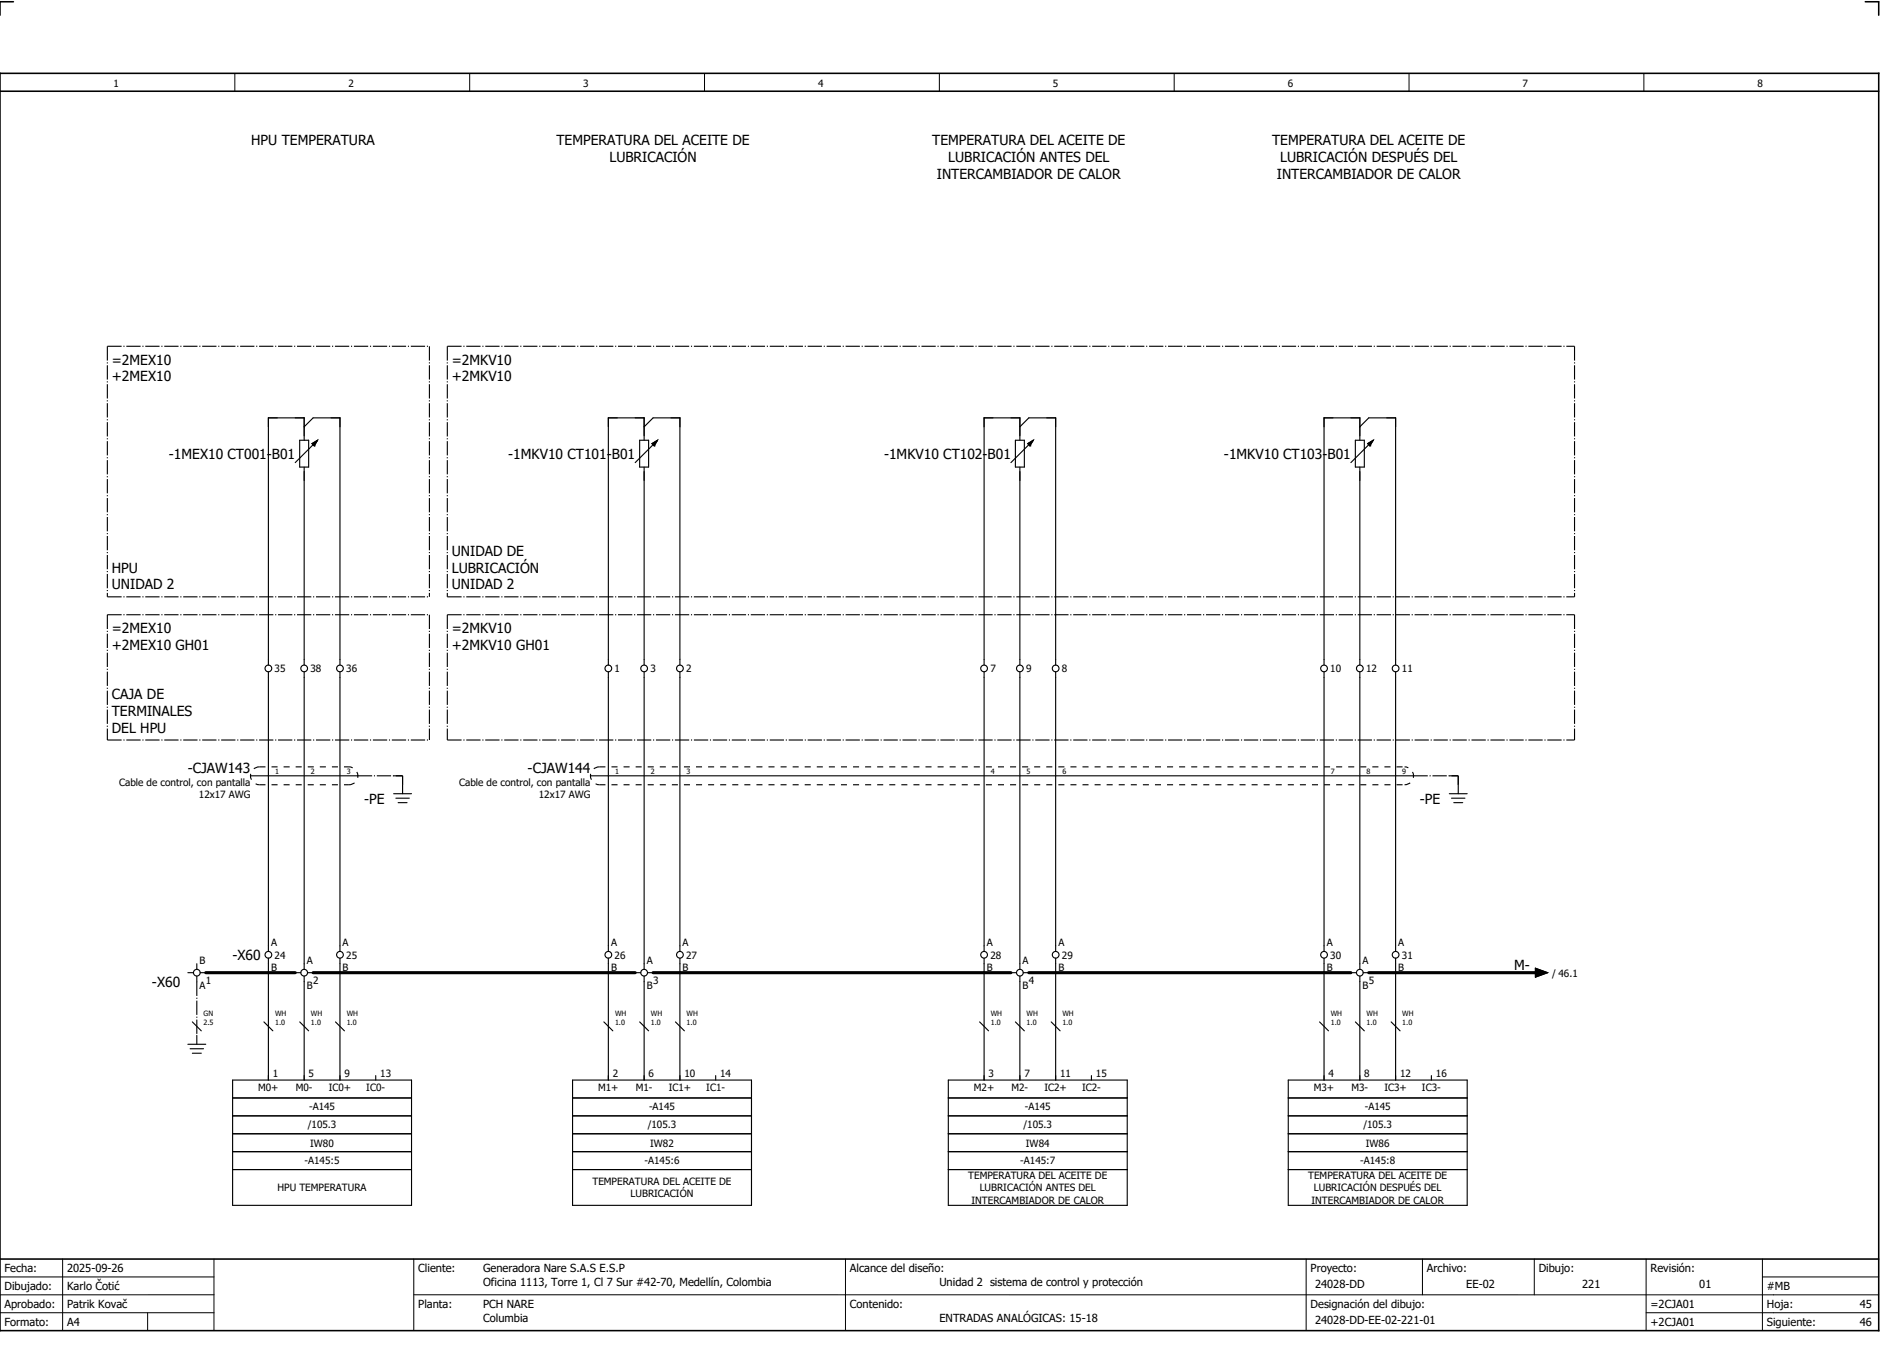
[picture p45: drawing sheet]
<svg xmlns="http://www.w3.org/2000/svg" width="421mm" height="301mm" viewBox="0 0 421 301" stroke-linecap="round" stroke-linejoin="round" font-family="sans-serif">
<defs><g id="words">
<g font-size="3.1">
<text x="56.2" y="32.5">HPU TEMPERATURA</text>
<text x="124.4" y="32.5">TEMPERATURA DEL ACEITE DE</text>
<text x="208.4" y="32.5">TEMPERATURA DEL ACEITE DE</text>
<text x="284.4" y="32.5">TEMPERATURA DEL ACEITE DE</text>
<text x="136.2" y="36.3">LUBRICACIÓN</text>
<text x="209.4" y="40">INTERCAMBIADOR DE CALOR</text>
<text x="212" y="36.3">LUBRICACIÓN ANTES DEL</text>
<text x="285.4" y="40">INTERCAMBIADOR DE CALOR</text>
<text x="286.2" y="36.3">LUBRICACIÓN DESPUÉS DEL</text>
<text x="25" y="81.5">=2MEX10</text>
<text x="101" y="81.5">=2MKV10</text>
<text x="25" y="85.3">+2MEX10</text>
<text x="101" y="85.3">+2MKV10</text>
<text x="37.8" y="102.6">-1MEX10 CT001-B01</text>
<text x="113.6" y="102.6">-1MKV10 CT101-B01</text>
<text x="197.6" y="102.6">-1MKV10 CT102-B01</text>
<text x="273.6" y="102.6">-1MKV10 CT103-B01</text>
<text x="101" y="124.3">UNIDAD DE</text>
<text x="25" y="128">HPU</text>
<text x="25" y="131.8">UNIDAD 2</text>
<text x="101" y="128">LUBRICACIÓN</text>
<text x="101" y="131.8">UNIDAD 2</text>
<text x="25" y="141.5">=2MEX10</text>
<text x="101" y="141.5">=2MKV10</text>
<text x="25" y="145.3">+2MEX10 GH01</text>
<text x="101" y="145.3">+2MKV10 GH01</text>
<text x="25" y="156.3">CAJA DE</text>
<text x="25" y="160">TERMINALES</text>
<text x="25" y="163.8">DEL HPU</text>
<text x="42" y="172.8">-CJAW143</text>
<text x="118" y="172.8">-CJAW144</text>
<text x="81.4" y="179.6">-PE</text>
<text x="317.4" y="179.6">-PE</text>
<text x="52" y="214.6">-X60</text>
<text x="34" y="220.7">-X60</text>
<text x="338.5" y="216.8">M-</text>
</g>
<g font-size="2.5">
<text x="1" y="284.4">Fecha:</text>
<text x="15" y="284.4">2025-09-26</text>
<text x="93.5" y="284.4">Cliente:</text>
<text x="108" y="284.4">Generadora Nare S.A.S E.S.P</text>
<text x="108" y="287.4">Oficina 1113, Torre 1, Cl 7 Sur #42-70, Medellín, Colombia</text>
<text x="190" y="284.4">Alcance del diseño:</text>
<text x="210" y="287.4">Unidad 2 sistema de control y protección</text>
<text x="293" y="284.4">Proyecto:</text>
<text x="294" y="287.9">24028-DD</text>
<text x="319" y="284.4">Archivo:</text>
<text x="327.8" y="287.9">EE-02</text>
<text x="344" y="284.4">Dibujo:</text>
<text x="353.7" y="287.9">221</text>
<text x="369" y="284.4">Revisión:</text>
<text x="379.9" y="287.9">01</text>
<text x="1" y="288.4">Dibujado:</text>
<text x="1" y="292.4">Aprobado:</text>
<text x="15" y="288.4">Karlo Čotić</text>
<text x="15" y="292.4">Patrik Kovač</text>
<text x="93.5" y="292.4">Planta:</text>
<text x="108" y="292.4">PCH NARE</text>
<text x="190" y="292.4">Contenido:</text>
<text x="293" y="292.4">Designación del dibujo:</text>
<text x="369" y="292.4">=2CJA01</text>
<text x="395" y="292.4">Hoja:</text>
<text x="395" y="288.4">#MB</text>
<text x="415.8" y="292.4">45</text>
<text x="1" y="296.4">Formato:</text>
<text x="15" y="296.4">A4</text>
<text x="108" y="295.4">Columbia</text>
<text x="210" y="295.4">ENTRADAS ANALÓGICAS: 15-18</text>
<text x="294" y="295.9">24028-DD-EE-02-221-01</text>
<text x="369" y="296.4">+2CJA01</text>
<text x="395" y="296.4">Siguiente:</text>
<text x="415.8" y="296.4">46</text>
</g>
<g font-size="2.2">
<text x="25.4" y="19.4">1</text>
<text x="77.9" y="19.4">2</text>
<text x="130.4" y="19.4">3</text>
<text x="182.9" y="19.4">4</text>
<text x="235.4" y="19.4">5</text>
<text x="287.9" y="19.4">6</text>
<text x="340.4" y="19.4">7</text>
<text x="392.9" y="19.4">8</text>
<text x="61.4" y="150.3">35</text>
<text x="69.4" y="150.3">38</text>
<text x="77.4" y="150.3">36</text>
<text x="137.4" y="150.3">1</text>
<text x="145.4" y="150.3">3</text>
<text x="153.4" y="150.3">2</text>
<text x="221.4" y="150.3">7</text>
<text x="229.4" y="150.3">9</text>
<text x="237.4" y="150.3">8</text>
<text x="297.4" y="150.3">10</text>
<text x="305.4" y="150.3">12</text>
<text x="313.4" y="150.3">11</text>
<text x="26.6" y="175.6">Cable de control, con pantalla</text>
<text x="44.5" y="178.3">12x17 AWG</text>
<text x="102.6" y="175.6">Cable de control, con pantalla</text>
<text x="120.5" y="178.3">12x17 AWG</text>
<text x="44.6" y="215.5">B</text>
<text x="60.6" y="211.5">A</text>
<text x="61.4" y="214.3">24</text>
<text x="68.6" y="215.5">A</text>
<text x="76.6" y="211.5">A</text>
<text x="77.4" y="214.3">25</text>
<text x="136.6" y="211.5">A</text>
<text x="137.4" y="214.3">26</text>
<text x="144.6" y="215.5">A</text>
<text x="152.6" y="211.5">A</text>
<text x="153.4" y="214.3">27</text>
<text x="220.6" y="211.5">A</text>
<text x="221.4" y="214.3">28</text>
<text x="228.6" y="215.5">A</text>
<text x="236.6" y="211.5">A</text>
<text x="237.4" y="214.3">29</text>
<text x="296.6" y="211.5">A</text>
<text x="297.4" y="214.3">30</text>
<text x="304.6" y="215.5">A</text>
<text x="312.6" y="211.5">A</text>
<text x="313.4" y="214.3">31</text>
<text x="44.6" y="221">A</text>
<text x="46" y="220">1</text>
<text x="60.6" y="217">B</text>
<text x="68.6" y="221">B</text>
<text x="70" y="220">2</text>
<text x="76.6" y="217">B</text>
<text x="136.6" y="217">B</text>
<text x="144.6" y="221">B</text>
<text x="146" y="220">3</text>
<text x="152.6" y="217">B</text>
<text x="220.6" y="217">B</text>
<text x="228.6" y="221">B</text>
<text x="230" y="220">4</text>
<text x="236.6" y="217">B</text>
<text x="296.6" y="217">B</text>
<text x="304.6" y="221">B</text>
<text x="306" y="220">5</text>
<text x="312.6" y="217">B</text>
<text x="347" y="218.3">/ 46.1</text>
<text x="57.7" y="243.8">M0+</text>
<text x="61" y="240.7">1</text>
<text x="66.1" y="243.8">M0-</text>
<text x="69" y="240.7">5</text>
<text x="73.5" y="243.8">IC0+</text>
<text x="77" y="240.7">9</text>
<text x="81.9" y="243.8">IC0-</text>
<text x="85" y="240.7">13</text>
<text x="133.7" y="243.8">M1+</text>
<text x="137" y="240.7">2</text>
<text x="142.1" y="243.8">M1-</text>
<text x="145" y="240.7">6</text>
<text x="149.5" y="243.8">IC1+</text>
<text x="153" y="240.7">10</text>
<text x="157.9" y="243.8">IC1-</text>
<text x="161" y="240.7">14</text>
<text x="217.7" y="243.8">M2+</text>
<text x="221" y="240.7">3</text>
<text x="226.1" y="243.8">M2-</text>
<text x="229" y="240.7">7</text>
<text x="233.5" y="243.8">IC2+</text>
<text x="237" y="240.7">11</text>
<text x="241.9" y="243.8">IC2-</text>
<text x="245" y="240.7">15</text>
<text x="293.7" y="243.8">M3+</text>
<text x="297" y="240.7">4</text>
<text x="302.1" y="243.8">M3-</text>
<text x="305" y="240.7">8</text>
<text x="309.5" y="243.8">IC3+</text>
<text x="313" y="240.7">12</text>
<text x="317.9" y="243.8">IC3-</text>
<text x="321" y="240.7">16</text>
<text x="69.1" y="248.1">-A145</text>
<text x="145.1" y="248.1">-A145</text>
<text x="229.1" y="248.1">-A145</text>
<text x="305.1" y="248.1">-A145</text>
<text x="68.8" y="252.1">/105.3</text>
<text x="69.4" y="256.3">IW80</text>
<text x="144.8" y="252.1">/105.3</text>
<text x="145.4" y="256.3">IW82</text>
<text x="228.8" y="252.1">/105.3</text>
<text x="229.4" y="256.3">IW84</text>
<text x="304.8" y="252.1">/105.3</text>
<text x="305.4" y="256.3">IW86</text>
<text x="68.1" y="260.1">-A145:5</text>
<text x="144.1" y="260.1">-A145:6</text>
<text x="216.5" y="263.6">TEMPERATURA DEL ACEITE DE</text>
<text x="228.1" y="260.1">-A145:7</text>
<text x="292.5" y="263.6">TEMPERATURA DEL ACEITE DE</text>
<text x="304.1" y="260.1">-A145:8</text>
<text x="62" y="266.3">HPU TEMPERATURA</text>
<text x="132.5" y="264.9">TEMPERATURA DEL ACEITE DE</text>
<text x="141" y="267.6">LUBRICACIÓN</text>
<text x="217.2" y="269">INTERCAMBIADOR DE CALOR</text>
<text x="219" y="266.3">LUBRICACIÓN ANTES DEL</text>
<text x="293.2" y="269">INTERCAMBIADOR DE CALOR</text>
<text x="293.7" y="266.3">LUBRICACIÓN DESPUÉS DEL</text>
</g>
<g font-size="1.6">
<text x="61.5" y="172.9">1</text>
<text x="69.5" y="172.9">2</text>
<text x="77.5" y="172.9">3</text>
<text x="137.5" y="172.9">1</text>
<text x="145.5" y="172.9">2</text>
<text x="153.5" y="172.9">3</text>
<text x="221.5" y="172.9">4</text>
<text x="229.5" y="172.9">5</text>
<text x="237.5" y="172.9">6</text>
<text x="297.5" y="172.9">7</text>
<text x="305.5" y="172.9">8</text>
<text x="313.5" y="172.9">9</text>
<text x="45.5" y="227.1">GN</text>
<text x="61.5" y="227.1">WH</text>
<text x="69.5" y="227.1">WH</text>
<text x="77.5" y="227.1">WH</text>
<text x="137.5" y="227.1">WH</text>
<text x="145.5" y="227.1">WH</text>
<text x="153.5" y="227.1">WH</text>
<text x="221.5" y="227.1">WH</text>
<text x="229.5" y="227.1">WH</text>
<text x="237.5" y="227.1">WH</text>
<text x="297.5" y="227.1">WH</text>
<text x="305.5" y="227.1">WH</text>
<text x="313.5" y="227.1">WH</text>
<text x="45.5" y="229.1">2.5</text>
<text x="61.5" y="229.1">1.0</text>
<text x="69.5" y="229.1">1.0</text>
<text x="77.5" y="229.1">1.0</text>
<text x="137.5" y="229.1">1.0</text>
<text x="145.5" y="229.1">1.0</text>
<text x="153.5" y="229.1">1.0</text>
<text x="221.5" y="229.1">1.0</text>
<text x="229.5" y="229.1">1.0</text>
<text x="237.5" y="229.1">1.0</text>
<text x="297.5" y="229.1">1.0</text>
<text x="305.5" y="229.1">1.0</text>
<text x="313.5" y="229.1">1.0</text>
</g>
</g></defs>
<path d="M0 16.4h420v281h-420zM3 .4h-3v3M417 .4h3v3M0 20.4h420M0 281.4h420" fill="none" stroke="#000" stroke-width=".35"/>
<g fill="none" stroke="#000" stroke-width=".22">
<path d="M52.5 16.4v4M105 16.4v4M157.5 16.4v4M210 16.4v4M262.5 16.4v4M315 16.4v4M367.5 16.4v4M0 285.4h47.8M0 293.4h47.8M14 281.4v16M33 293.4v4M47.8 281.4v16"/>
<path d="M47.8 289.4h-47.8M92.5 281.4v16M92.5 289.4h327.5M189 281.4v16M292 281.4v15.8M318 281.4v8M343 281.4v8M368 281.4v15.8M368 293.4h52M394 285.4h26M394 281.4v15.8"/>
</g>
<g fill="none" stroke="#000" stroke-width=".25">
<path d="M67 98.4h2v6h-2zM68 98.4v-5h-8v55.2M68 95.4l2-2h6v55.2M70.3 99.6h.1M71 98.4l-.7 1.2M71 98.4l-1.2 .7 .5 .5M71 98.4l-5 5M143 98.4h2v6h-2zM144 98.4v-5h-8v55.2M144 95.4l2-2h6v55.2M146.3 99.6h.1M147 98.4l-.7 1.2"/>
<path d="M147 98.4l-1.2 .7 .5 .5M147 98.4l-5 5M227 98.4h2v6h-2zM228 98.4v-5h-8v55.2M228 95.4l2-2h6v55.2M230.2 99.6h.1M231 98.4l-.8 1.2M231 98.4l-1.2 .7 .4 .5M231 98.4l-5 5M303 98.4h2v6h-2zM304 98.4v-5h-8v55.2M304 95.4l2-2h6v55.2"/>
<path d="M306.2 99.6h.1M307 98.4l-.8 1.2M307 98.4l-1.2 .7 .4 .5M307 98.4l-5 5M68 104.4v44.2M144 104.4v44.2M228 104.4v44.2M304 104.4v44.2M60 150.1v62.5M68 150.1v66.5M76 150.1v62.5M136 150.1v62.5"/>
<path d="M144 150.1v66.5M152 150.1v62.5M220 150.1v62.5M228 150.1v66.5M236 150.1v62.5M296 150.1v62.5M304 150.1v66.5M312 150.1v62.5M56 173.4h24M88 177.4h4M88.5 178.4h3M89 179.4h2"/>
<path d="M90 175.4v2M132 173.4h184M324 177.4h4M324.5 178.4h3M325 179.4h2M326 175.4v2M42 217.4h1.2M44 215.4v1.2M44 218.1v1.3M44.7 217.4h1.3M60 214.1v27.3M66 217.4h1.3"/>
<path d="M68 218.1v23.3M68.8 217.4h1.2M76 214.1v27.3M136 214.1v27.3M142 217.4h1.2M144 218.1v23.3M144.8 217.4h1.2M152 214.1v27.3M220 214.1v27.3M226 217.4h1.2M228 218.1v23.3M228.7 217.4h1.3"/>
<path d="M236 214.1v27.3M296 214.1v27.3M302 217.4h1.2M304 218.1v23.3M304.7 217.4h1.3M312 214.1v27.3M342 217.4h1.2M343.2 216.4l2.8 1-2.8 1zM42 233.4h4M42.5 234.4h3M43 235.4h2M43 228.4l2 2"/>
<path d="M44 231.4v2M59 228.4l2 2M67 228.4l2 2M75 228.4l2 2M135 228.4l2 2M143 228.4l2 2M151 228.4l2 2M219 228.4l2 2M227 228.4l2 2M235 228.4l2 2M295 228.4l2 2M303 228.4l2 2"/>
<path d="M311 228.4l2 2M52 249.4h40M52 241.4h40v28h-40zM52 245.4h40M52 257.4h40M52 253.4h40M84 240.4v1M128 249.4h40M128 245.4h40M128 257.4h40M128 253.4h40M128 241.4h40v28h-40z"/>
<path d="M160 240.4v1M212 249.4h40M212 245.4h40M212 257.4h40M212 253.4h40M212 241.4h40v28h-40zM244 240.4v1M288 249.4h40M288 245.4h40M288 257.4h40M288 253.4h40M288 241.4h40v28h-40z"/>
<path d="M320 240.4v1M52 261.4h40M128 261.4h40M212 261.4h40M288 261.4h40"/>
<circle cx="60" cy="149.4" r=".75"/>
<circle cx="68" cy="149.4" r=".75"/>
<circle cx="76" cy="149.4" r=".75"/>
<circle cx="136" cy="149.4" r=".75"/>
<circle cx="144" cy="149.4" r=".75"/>
<circle cx="152" cy="149.4" r=".75"/>
<circle cx="220" cy="149.4" r=".75"/>
<circle cx="228" cy="149.4" r=".75"/>
<circle cx="236" cy="149.4" r=".75"/>
<circle cx="296" cy="149.4" r=".75"/>
<circle cx="304" cy="149.4" r=".75"/>
<circle cx="312" cy="149.4" r=".75"/>
<circle cx="44" cy="217.4" r=".75"/>
<circle cx="60" cy="213.4" r=".75"/>
<circle cx="68" cy="217.4" r=".75"/>
<circle cx="76" cy="213.4" r=".75"/>
<circle cx="136" cy="213.4" r=".75"/>
<circle cx="144" cy="217.4" r=".75"/>
<circle cx="152" cy="213.4" r=".75"/>
<circle cx="220" cy="213.4" r=".75"/>
<circle cx="228" cy="217.4" r=".75"/>
<circle cx="236" cy="213.4" r=".75"/>
<circle cx="296" cy="213.4" r=".75"/>
<circle cx="304" cy="217.4" r=".75"/>
<circle cx="312" cy="213.4" r=".75"/>
</g>
<g fill="none" stroke="#000" stroke-width=".25" stroke-dasharray="3.2 .4 .3 .4" stroke-linecap="butt">
<path d="M24 77.4h72M24 77.4v56M96 77.4v56M100 77.4h252M100 77.4v56M352 77.4v56M24 133.4h72M24 137.4h72M24 137.4v28M96 137.4v28M100 133.4h252M100 137.4h252"/>
<path d="M100 137.4v28M352 137.4v28M24 165.4h72M80 173.4h10M88 173.4h2M90 173.4v2M100 165.4h252M316 173.4h10M324 173.4h2M326 173.4v2M44 219.4v12"/>
</g>
<path d="M46 217.4h20M70 217.4h72M146 217.4h80M230 217.4h72M306 217.4h38" fill="none" stroke="#000" stroke-width=".7"/>
<path d="M69.8 99.1l1.2-.7-.7 1.2zM145.8 99.1l1.2-.7-.7 1.2zM229.8 99.1l1.2-.7-.8 1.2zM305.8 99.1l1.2-.7-.8 1.2zM343.2 216.4l2.8 1-2.8 1z" fill="#000" stroke="#000" stroke-width=".22"/>
<path d="M58 175.4h20M58 171.4h20M58 171.4a2 2 0 0 0-2 2 2 2 0 0 0 2 2M78 175.4a2 2 0 0 0 2-2 2 2 0 0 0-2-2M134 175.4h180M134 171.4h180M134 171.4a2 2 0 0 0-2 2 2 2 0 0 0 2 2M314 175.4a2 2 0 0 0 2-2 2 2 0 0 0-2-2" fill="none" stroke="#000" stroke-width=".25" stroke-dasharray="1.4 1.4" stroke-linecap="butt"/>
<use href="#words"/>
</svg>
